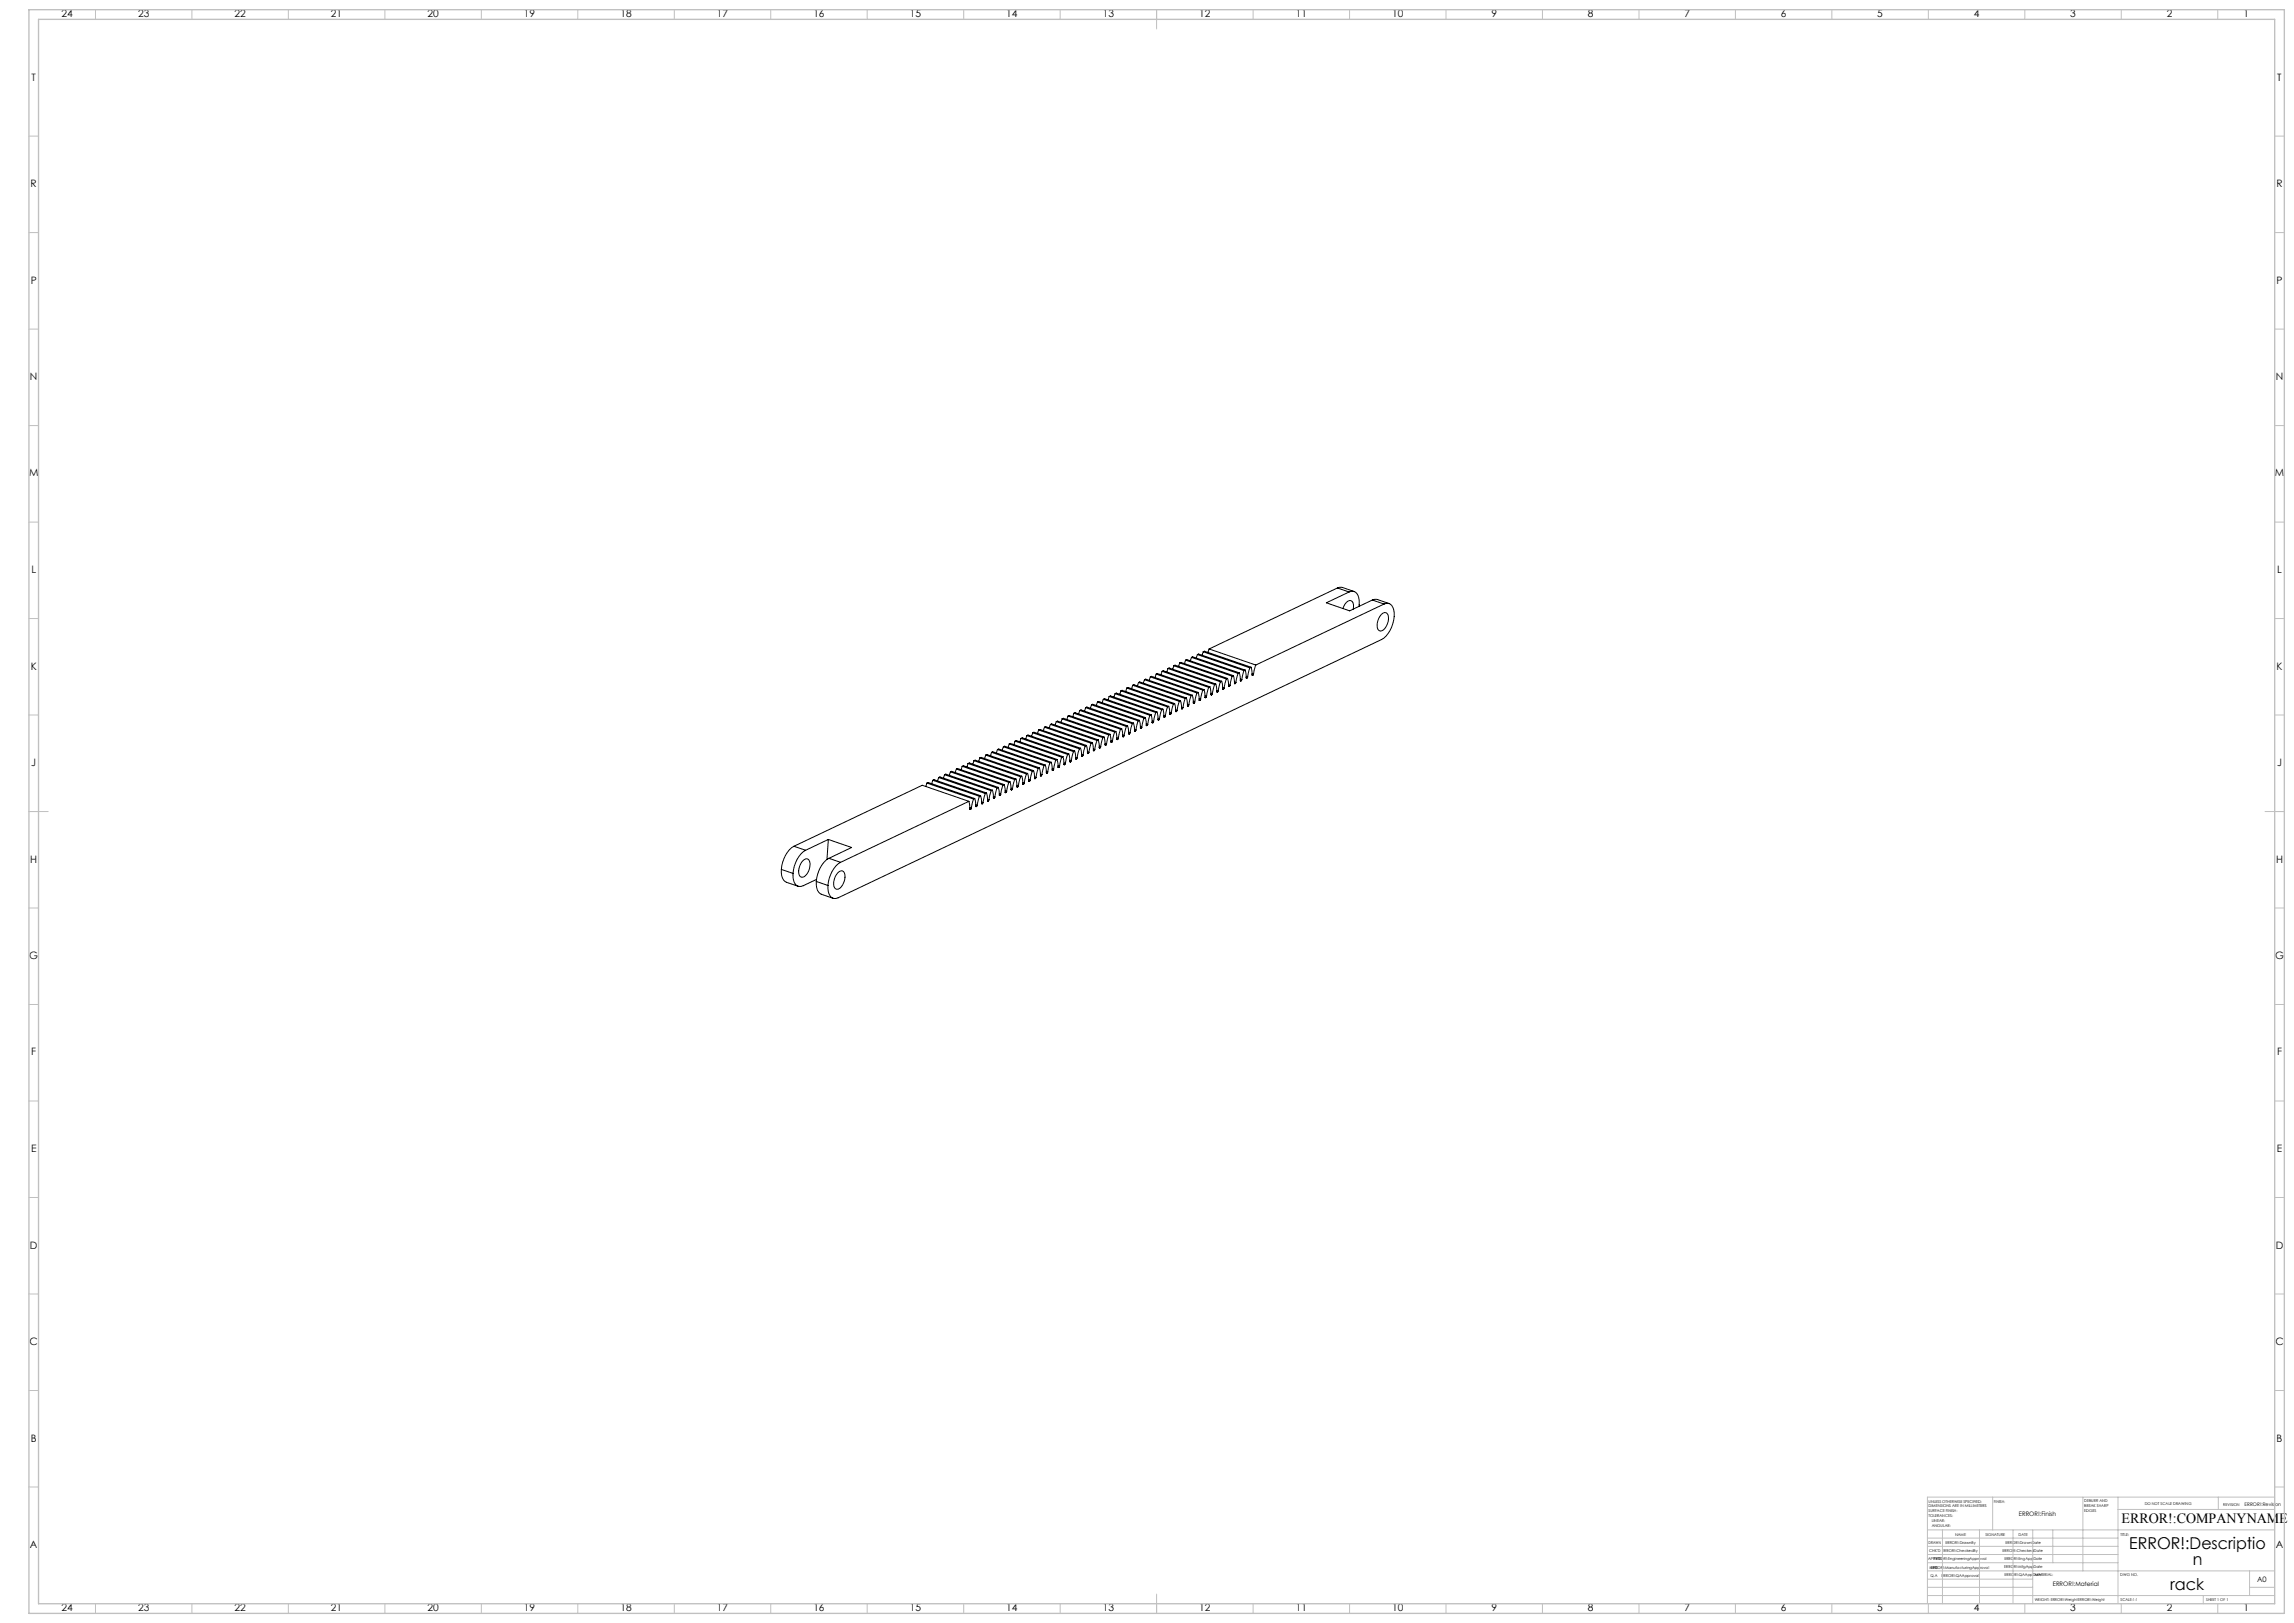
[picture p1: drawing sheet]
<svg xmlns="http://www.w3.org/2000/svg" width="1189mm" height="841mm" viewBox="0 0 1189 841" stroke-linecap="round" stroke-linejoin="round" font-family="sans-serif">
<defs><g id="words">
<g font-size="8.5">
<text x="1104" y="803">ERROR!:Descriptio</text>
<text x="1136" y="811">n</text>
<text x="1125" y="824">rack</text>
</g>
<text font-size="7.3" x="1100" y="789">ERROR!:COMPANYNAME</text>
<g font-size="5.3">
<text x="32" y="9">24</text>
<text x="72" y="9">23</text>
<text x="122" y="9">22</text>
<text x="172" y="9">21</text>
<text x="222" y="9">20</text>
<text x="272" y="9">19</text>
<text x="322" y="9">18</text>
<text x="372" y="9">17</text>
<text x="422" y="9">16</text>
<text x="472" y="9">15</text>
<text x="522" y="9">14</text>
<text x="572" y="9">13</text>
<text x="622" y="9">12</text>
<text x="672" y="9">11</text>
<text x="722" y="9">10</text>
<text x="773" y="9">9</text>
<text x="823" y="9">8</text>
<text x="873" y="9">7</text>
<text x="923" y="9">6</text>
<text x="973" y="9">5</text>
<text x="1023" y="9">4</text>
<text x="1073" y="9">3</text>
<text x="1123" y="9">2</text>
<text x="1163" y="9">1</text>
<text x="16" y="42">T</text>
<text x="1180" y="42">T</text>
<text x="16" y="97">R</text>
<text x="1180" y="97">R</text>
<text x="16" y="147">P</text>
<text x="1180" y="147">P</text>
<text x="16" y="197">N</text>
<text x="1180" y="197">N</text>
<text x="15" y="247">M</text>
<text x="1179" y="247">M</text>
<text x="16" y="297">L</text>
<text x="1180" y="297">L</text>
<text x="16" y="347">K</text>
<text x="1180" y="347">K</text>
<text x="16" y="397">J</text>
<text x="1180" y="397">J</text>
<text x="16" y="447">H</text>
<text x="1180" y="447">H</text>
<text x="15" y="497">G</text>
<text x="1179" y="497">G</text>
<text x="16" y="547">F</text>
<text x="1180" y="547">F</text>
<text x="16" y="597">E</text>
<text x="1180" y="597">E</text>
<text x="16" y="647">D</text>
<text x="1180" y="647">D</text>
<text x="15" y="697">C</text>
<text x="1179" y="697">C</text>
<text x="16" y="747">B</text>
<text x="1180" y="747">B</text>
<text x="16" y="802">A</text>
<text x="1180" y="802">A</text>
<text x="32" y="835">24</text>
<text x="72" y="835">23</text>
<text x="122" y="835">22</text>
<text x="172" y="835">21</text>
<text x="222" y="835">20</text>
<text x="272" y="835">19</text>
<text x="322" y="835">18</text>
<text x="372" y="835">17</text>
<text x="422" y="835">16</text>
<text x="472" y="835">15</text>
<text x="522" y="835">14</text>
<text x="572" y="835">13</text>
<text x="622" y="835">12</text>
<text x="672" y="835">11</text>
<text x="722" y="835">10</text>
<text x="773" y="835">9</text>
<text x="823" y="835">8</text>
<text x="873" y="835">7</text>
<text x="923" y="835">6</text>
<text x="973" y="835">5</text>
<text x="1023" y="835">4</text>
<text x="1073" y="835">3</text>
<text x="1123" y="835">2</text>
<text x="1163" y="835">1</text>
</g>
<text font-size="3.9" x="1170" y="820">A0</text>
<g font-size="3.2">
<text x="1046" y="785">ERROR!:Finish</text>
<text x="1064" y="822">ERROR!:Material</text>
</g>
<text font-size="2.5" x="1163" y="780">ERROR!:Revision</text>
<g font-size="2">
<text x="1000" y="779">UNLESS OTHERWISE SPECIFIED:</text>
<text x="1033" y="779">FINISH:</text>
<text x="1080" y="778">DEBURR AND</text>
<text x="1112" y="780">DO NOT SCALE DRAWING</text>
<text x="1000" y="781">DIMENSIONS ARE IN MILLIMETERS</text>
<text x="1000" y="784">SURFACE FINISH:</text>
<text x="1080" y="781">BREAK SHARP</text>
<text x="1080" y="783">EDGES</text>
<text x="1152" y="780">REVISION</text>
<text x="1000" y="786">TOLERANCES:</text>
<text x="1001" y="789">LINEAR:</text>
<text x="1001" y="791">ANGULAR:</text>
<text x="1013" y="796">NAME</text>
<text x="1029" y="796">SIGNATURE</text>
<text x="1046" y="796">DATE</text>
<text x="1099" y="796">TITLE:</text>
<text x="1000" y="800">DRAWN</text>
<text x="1008" y="800">ERROR!:DrawnBy</text>
<text x="1040" y="800">ERROR!:DrawnDate</text>
<text x="999" y="808">APPV'D</text>
<text x="1000" y="804">CHK'D ERROR!:CheckedBy</text>
<text x="1002" y="808">ERROR!:EngineeringApproval</text>
<text x="1038" y="804">ERROR!:CheckedDate</text>
<text x="1039" y="809">ERROR!:EngAppDate</text>
<text x="1000" y="813">MFG</text>
<text x="1001" y="813">ERROR!:ManufacturingApproval</text>
<text x="1039" y="813">ERROR!:MfgAppDate</text>
<text x="1001" y="817">Q.A</text>
<text x="1006" y="817">ERROR!:QAApproval</text>
<text x="1039" y="817">ERROR!:QAAppDate</text>
<text x="1055" y="817">MATERIAL:</text>
<text x="1099" y="817">DWG NO.</text>
<text x="1055" y="830">WEIGHT: ERROR!:WeightERROR!:Weight</text>
<text x="1099" y="830">SCALE:1:1</text>
<text x="1143" y="830">SHEET 1 OF 1</text>
</g>
</g></defs>
<g fill="none" stroke="#c0c0c0" stroke-width=".52">
<path d="M49 5v5M99 5v5M149 5v5M199 5v5M249 5v5M299 5v5M349 5v5M399 5v5M449 5v5M499 5v5M549 5v5M599 5v10"/>
<path d="M649 5v5M699 5v5M749 5v5M799 5v5M849 5v5M899 5v5M949 5v5M999 5v5M1049 5v5M1099 5v5M1149 5v5M15 71h5"/>
<path d="M1179 71h5M15 121h5M1179 121h5M15 171h5M1179 171h5M15 221h5M1179 221h5M15 271h5M1179 271h5M15 321h5M1179 321h5M15 371h5"/>
<path d="M1179 371h5M15 421h10M1174 421h10M15 471h5M1179 471h5M15 521h5M1179 521h5M15 571h5M1179 571h5M15 621h5M1179 621h5M15 671h5"/>
<path d="M1179 671h5M15 721h5M1179 721h5M15 771h5M1033 776v17M1080 776v38M1098 776v55M1150 776v6M1179 771h5M1179 776h-180v55M999 793h180M999 797h99"/>
<path d="M1007 793v38M1026 793v38M1043 793v38M1054 793v38M1064 793v17M1098 782h81M999 810h99M999 806h99M999 801h99M999 818h55M999 814h180M1166 814v13"/>
<path d="M49 831v5M99 831v5M149 831v5M199 831v5M249 831v5M299 831v5M349 831v5M399 831v5M449 831v5M499 831v5M549 831v5M599 826v10"/>
<path d="M649 831v5M699 831v5M749 831v5M799 831v5M849 831v5M899 831v5M949 831v5M999 827h180M999 823h55M999 831v5M1049 831v5M1099 831v5"/>
<path d="M1142 827v4M1149 831v5M1166 823h13"/>
</g>
<path d="M15 5h1169v831h-1169zM20 10h1159v821h-1159z" fill="none" stroke="#c0c0c0" stroke-width=".7"/>
<g fill="none" stroke="#000" stroke-width=".52">
<path d="M693 305l2-1 7 3M693 305l6 2M693 305l-66 31M696 315l1-2a2.3 2.3 0 0 1 3-2 2.3 2.3 0 0 1 2 4l-1 1M699 307a4 4 0 0 1 4 0 4 4 0 0 1 1 4v3M699 307l-12 5 13 5 11-6M711 311h3l6 2M711 311l6 2M716 318a2.2 2.2 0 0 1 3 0 2.2 2.2 0 0 1 1 3 5 5 0 0 1-5 6 7 7 0 0 1 1-9zM717 313a4 4 0 0 1 5 1 4 4 0 0 1 1 4 16 16 0 0 1-7 13l-282 134a4 4 0 0 1-4 0 4 4 0 0 1-1-4v-2M717 313l-66 32M621 339l-1 2"/>
<path d="M621 339l24 8M621 339l24 9M624 338l-1 2M624 338l24 8M624 338v-1l24 9M627 336l-1 2M627 336l24 9M578 359l-1 2M578 359l24 9M578 359h1l24 8M581 358l-1 2M581 358h1l24 8"/>
<path d="M581 358l24 8M584 357l-1 1M584 357l24 8M584 357l1-1 24 9M587 355v2M587 355h1l24 8M587 355l24 8M590 354v1M590 354l1-1 24 9M590 354l24 8M593 352v2M593 352h1l24 8"/>
<path d="M593 352l24 9M596 351v2M596 351l1-1 24 9M596 351l24 8M599 349v2M599 349l24 9M599 349h1l24 8M602 348v2M602 348h1l24 8M602 348l24 8M605 346v2M605 346l25 9"/>
<path d="M605 346h1l24 8M608 345v2M608 345l25 8M608 345h1l24 8M611 344v1M611 344l1-1 24 9M611 344l25 8M615 342l-1 2M615 342l24 8M618 341l-1 1M618 341l24 8M618 341v-1l24 9"/>
<path d="M620 359l-1 5M621 359l1 4M621 359h-1M623 358l-1 4M624 357l1 4M624 357l-1 1M626 356l-1 5M627 356l1 4M627 356h-1M628 360h.1M628 359h.1M628 359v1"/>
<path d="M630 355l-2 4M630 354l1 4M630 354v1M631 358v1M631 358h.1M631 359h.1M633 353l-2 5M633 353l1 4M633 353h.1M634 357h.1M634 356l1 1M635 357h-1"/>
<path d="M636 352l-1 5M636 352l1 4M636 352h.1M637 355h1M637 356h.1M638 355l-1 1M639 350l-1 5M639 350l1 4M639 350h.1M640 354h.1M640 353l1 1M641 354h-1"/>
<path d="M642 349l-1 5M642 349l1 4M642 349h.1M643 353h.1M643 352h1M644 352l-1 1M645 348l-1 4M645 347l1 4M645 347v1M646 350l1 1M646 351h.1M647 351h-1"/>
<path d="M648 346l-1 5M648 346l1 4M648 346h.1M649 349h1M649 350h.1M650 349l-1 1M651 345l-1 4M535 380v2M535 380l24 8M535 380l1-1 24 9M538 378v2M538 378h1l24 8"/>
<path d="M538 378l25 9M541 377v2M541 377h1l24 8M541 377l25 8M544 375v2M544 375h1l24 8M544 375l25 9M547 374v2M547 374h1l24 8M547 374l25 8M551 372l-1 2M551 372l24 9"/>
<path d="M551 372l24 8M554 371l-1 2M554 371l24 8M557 370l-1 1M557 370v-1l24 9M557 370l24 8M560 368l-1 2M560 368l24 8M563 367l-1 1M563 367l24 8M563 367v-1l24 9M566 365l-1 2"/>
<path d="M566 365l25 8M566 365l24 9M569 364l-1 2M569 364l24 8M569 364v-1l25 9M572 362l-1 2M572 362l24 9M572 362l25 8M575 361l-1 2M575 361l24 8M575 361h1l24 8M578 379l-1 5"/>
<path d="M578 379l1 4M578 379h.1M581 378l-1 5M581 378l1 4M581 378h.1M584 376l-1 5M584 376l1 4M584 376h.1M585 379l1 1M586 380h-1M587 375l-1 5M587 375l1 4"/>
<path d="M587 375h.1M588 379h.1M588 378h1M589 378l-1 1M590 374l-1 4M591 373v4M591 373l-1 1M591 377h.1M591 377h1M592 377h-1M592 377h.1M593 372l-1 5"/>
<path d="M594 372v4M594 372h-1M594 376h.1M594 375h1M594 376h1M595 376h-1M595 375v1M596 371l-1 4M597 370v5M597 370l-1 1M597 374h1M598 374l-1 1"/>
<path d="M598 374h.1M599 369l-1 5M600 369v4M600 369h-1M600 373h1M600 372h1M601 372v1M602 368l-1 4M603 367v4M603 367l-1 1M603 371l1 1M603 371h1"/>
<path d="M603 372h1M604 372h.1M604 371v1M605 366l-1 5M606 366v4M606 366h-1M606 370h1M606 369l1 1M607 370h.1M608 365l-1 5M609 365v4h1M609 365h-1"/>
<path d="M609 368h1M609 369h1M610 368v1M611 363l-1 5M612 363v4M612 363h-1M612 367h1M612 366l1 1M613 367h.1M614 362l-1 5M615 362v4M615 362h-1"/>
<path d="M615 366h1M615 365h1M616 366h.1M616 365v1M617 361l-1 4M618 360v4M618 360l-1 1M618 364h1M619 364h.1M622 363h.1M622 362h.1M622 362v1"/>
<path d="M625 361v1M625 361h.1M493 400l-1 2M493 400l24 8M496 399l-1 1M496 399v-1l24 9M496 399l24 8M499 397l-1 2M499 397l24 8M502 396l-1 1M502 396l24 8M502 396v-1l25 9"/>
<path d="M505 394l-1 2M505 394l25 8M505 394l24 8M508 393l-1 2M508 393v-1l25 9M508 393l24 8M511 391l-1 2M511 391l24 9M511 391h1l24 8M514 390l-1 2M514 390l24 8M514 390h1l24 8"/>
<path d="M517 388l-1 2M517 388h1l24 8M517 388l24 9M520 387l-1 2M520 387h1l24 8M520 387l24 8M523 385v2M523 385h1l24 9M523 385l24 9M526 384v2M526 384l24 8M526 384h1l24 8"/>
<path d="M529 383v1M529 383l1-1 24 9M529 383l24 8M532 381v2M532 381h1l24 8M532 381l24 8M535 400l-1 4M536 399v4M536 399l-1 1M538 398l-1 5M539 398v4M539 398h-1"/>
<path d="M541 397l-1 4M542 396v4M542 396l-1 1M542 400h1M543 400v1M544 395l-1 5M545 395l1 4M545 395h-1M545 398l1 1M546 399h.1M547 394l-1 5M548 394v3"/>
<path d="M548 394h-1M548 397l1 1M548 397h1M548 398h1M549 398h.1M549 397v1M550 392l-1 5M551 392v4M551 392h-1M551 396h1M551 395l1 1M552 396h.1"/>
<path d="M553 391l-1 5M554 391v4M554 391h-1M554 395h1M554 394h1M555 395h.1M555 394v1M556 389l-1 5M557 389l1 4M557 389h-1M558 392v1M558 393h.1"/>
<path d="M559 388l-1 5M560 388l1 4M560 388h-1M561 391h.1M561 392h.1M561 391v1M563 387l-2 4M563 386l1 4M563 386v1M564 390h.1M566 385l-2 5M566 385l1 4"/>
<path d="M566 385h.1M567 389h.1M567 388h.1M567 388v1M569 384l-2 4M569 383l1 5M569 383v1M570 387h1M570 387v1M570 388h.1M571 387l-1 1M572 382l-1 5"/>
<path d="M572 382l1 4M572 382h.1M573 386h.1M573 385h1M574 385l-1 1M575 381l-1 4M575 380l1 4M575 380v1M576 384v1M576 384h1M576 385h.1M577 384l-1 1"/>
<path d="M579 383h.1M579 382l1 1M580 383h-1M582 382h.1M582 381h1M583 381l-1 1M585 380h.1M480 406v2M480 406l25 8M480 406l1-1 24 9M483 404v2M483 404h1l24 8"/>
<path d="M483 404l25 9M487 403l-1 2M487 403l24 8M490 401l-1 2M490 401l24 9M490 401l24 8M502 415l1 4M502 415l-66 32M502 415l-24-8-66 32M503 419h.1M505 414l-2 5M505 414l1 4"/>
<path d="M505 414h.1M506 418h.1M506 417h1M507 417l-1 1M508 413l-1 4M508 412l1 4M508 412v1M509 416h.1M509 416h1M510 416h-1M511 411l-1 5M511 411l1 4"/>
<path d="M511 411h.1M512 415h.1M512 414h1M513 414l-1 1M514 410l-1 4M514 409l1 4M514 409v1M515 413v1M515 413h1M515 414h.1M516 413l-1 1M517 408l-1 5"/>
<path d="M517 408l1 4M517 408h.1M518 412h.1M518 411l1 1M519 412h-1M520 407l-1 5M520 407l1 4M520 407h.1M521 410h1M521 411h.1M522 410l-1 1M523 405l-1 5"/>
<path d="M523 405l1 4M523 405h.1M524 409h.1M524 408l1 1M525 409h-1M526 404l-1 5M527 404v4M527 404h-1M527 408h1M527 407h1M528 407v1M529 402l-1 5"/>
<path d="M530 402v4M530 402h-1M530 406h.1M530 405l1 1M530 406h1M531 406h-1M531 406h.1M532 401l-1 5M533 401v4M533 401h-1M533 404h1M534 405h-1"/>
<path d="M534 404v1M536 403v1M536 403h1M537 403l-1 1M537 403h.1M539 402h1M539 401h1M540 402h.1M540 401v1M542 400l1 1M542 401h1M543 401h.1"/>
<path d="M412 439a15 15 0 0 0-7 12M412 439l6 2M429 435l12 4-11 6M429 435l-11 6M429 435v10M405 451v3l1 2 2 1 6 2M405 451l6 2M411 453v1a4 4 0 0 0 5 5l7-3M416 446a2.1 2.1 0 0 1 3-1 2.1 2.1 0 0 1 1 3 6 6 0 0 1-5 6 6 6 0 0 1 1-8zM418 441a15 15 0 0 0-7 12M423 457v1a5 5 0 0 0 3 5l6 2M423 457l6 2"/>
<path d="M430 445a15 15 0 0 0-7 12M430 445l6 2M434 452a2.2 2.2 0 0 1 3 0 2.2 2.2 0 0 1 1 3 5 5 0 0 1-5 6 7 7 0 0 1 1-9zM436 447a15 15 0 0 0-7 12"/>
</g>
<use href="#words"/>
</svg>
